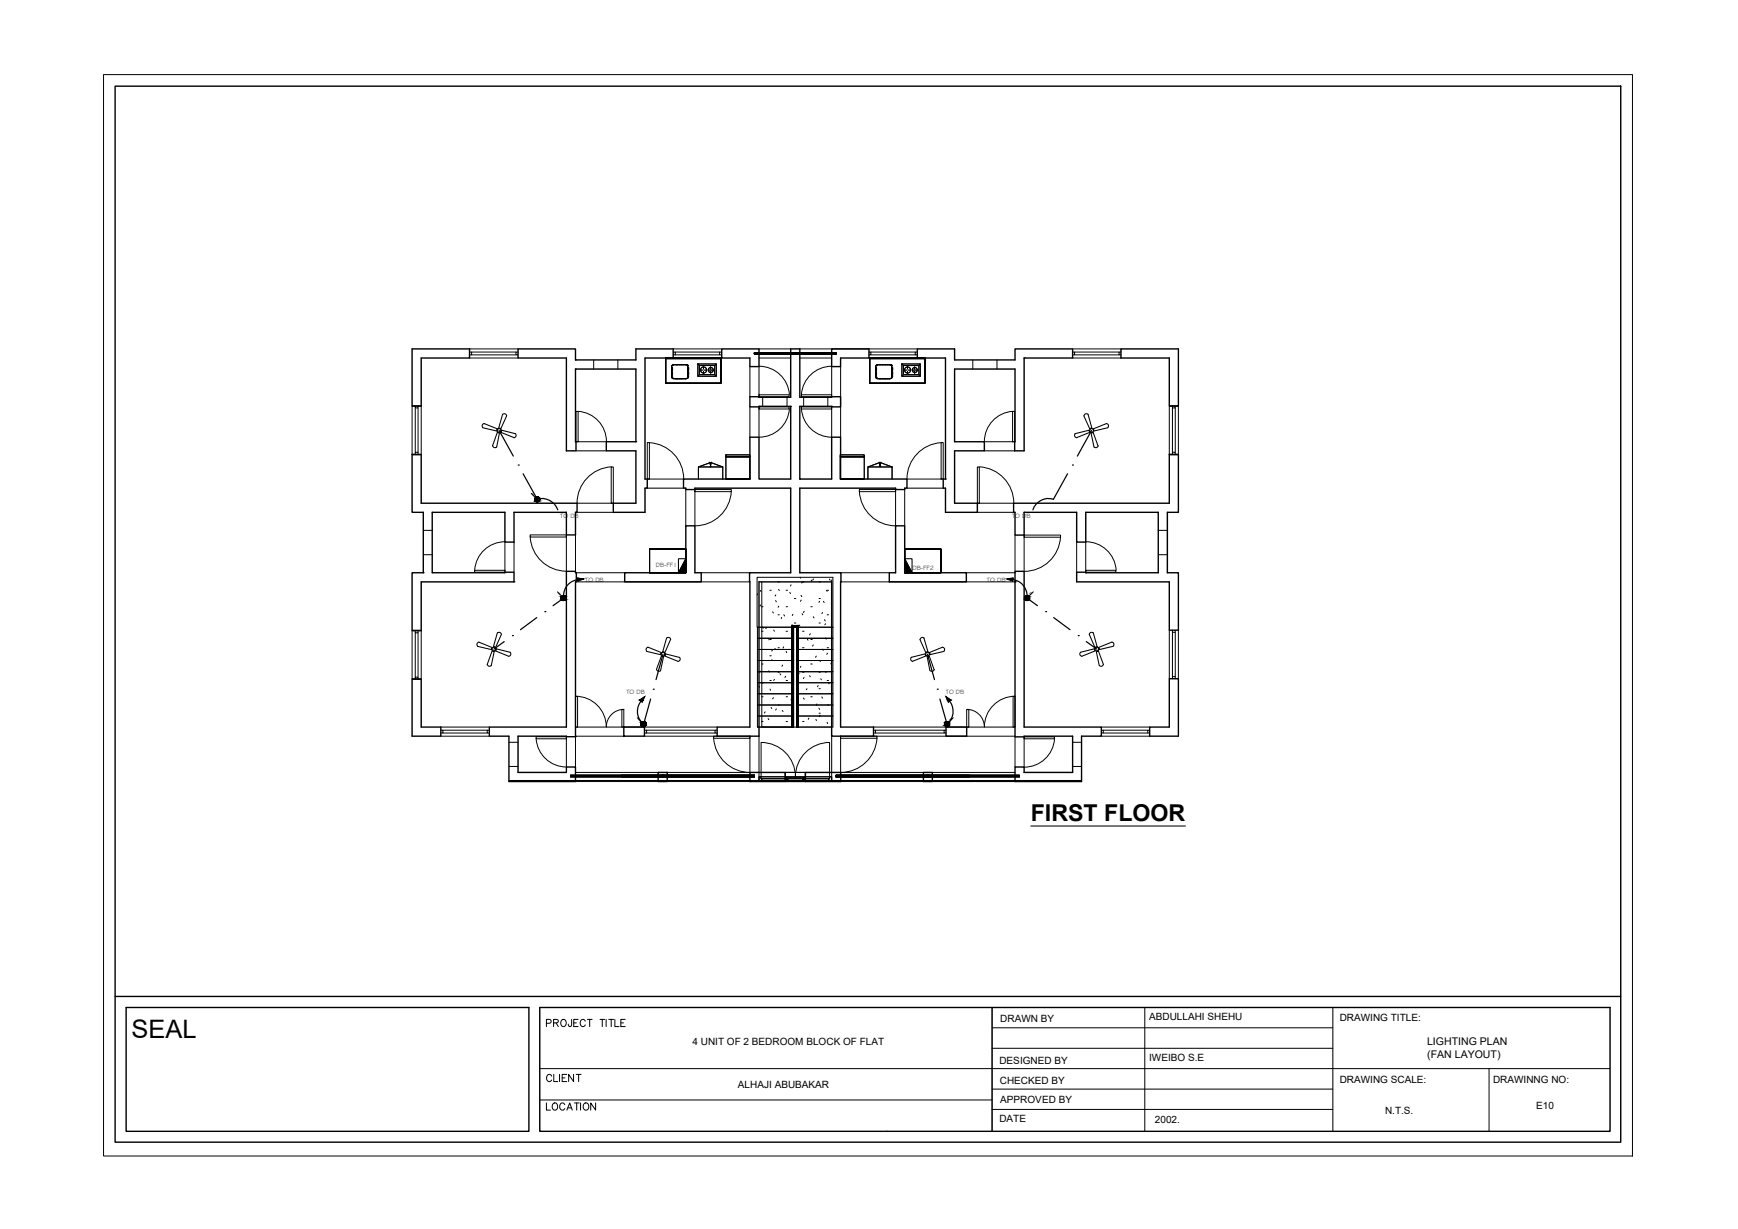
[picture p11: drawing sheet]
<svg xmlns="http://www.w3.org/2000/svg" width="420mm" height="297mm" viewBox="0 0 420 297" stroke-linecap="round" stroke-linejoin="round" font-family="sans-serif">
<defs><g id="words">
<text font-size="6.1" x="31.8" y="250.8">SEAL</text>
<text font-size="5.6" x="249.2" y="198.5">FIRST FLOOR</text>
<text font-size="4.9" x="130.9" y="269.5">LOCATION</text>
<text font-size="4.4" x="130.9" y="262.5">CLIENT</text>
<g font-size="2.6">
<text x="345" y="252.7">LIGHTING PLAN</text>
<text x="345" y="255.7">(FAN LAYOUT)</text>
</g>
<g font-size="2.4">
<text x="241.8" y="247">DRAWN BY</text>
<text x="277.8" y="246.6">ABDULLAHI SHEHU</text>
<text x="323.9" y="246.8">DRAWING TITLE:</text>
<text x="167.4" y="252.6">4 UNIT OF 2 BEDROOM BLOCK OF FLAT</text>
<text x="241.6" y="257.2">DESIGNED BY</text>
<text x="277.8" y="256.5">IWEIBO S.E</text>
<text x="178.4" y="262.9">ALHAJI ABUBAKAR</text>
<text x="241.7" y="261.9">CHECKED BY</text>
<text x="323.9" y="261.7">DRAWING SCALE:</text>
<text x="360.9" y="261.7">DRAWINNG NO:</text>
<text x="241.8" y="266.5">APPROVED BY</text>
<text x="334.8" y="269.3">N.T.S.</text>
<text x="371.4" y="268">E10</text>
<text x="241.6" y="271.2">DATE</text>
<text x="279.2" y="271.5">2002.</text>
</g>
<g font-size="1.5">
<text x="135.4" y="125.3">TO DB</text>
<text x="244.7" y="125.3">TO DB</text>
<text x="158.6" y="137.1">DB-FF1</text>
<text x="220.6" y="137.7">DB-FF2</text>
<text x="141.5" y="140.5">TO DB</text>
<text x="238.6" y="140.5">TO DB</text>
<text x="151.4" y="167.6">TO DB</text>
<text x="228.7" y="167.6">TO DB</text>
</g>
<g font-size="1.1">
<text x="129.1" y="120.2" transform="rotate(-42 129.1 120.2)">F</text>
<text x="248.6" y="143.6" transform="rotate(45 248.6 143.6)">F</text>
<text x="135.4" y="144.1" transform="rotate(-45 135.4 144.1)">F</text>
<text x="154.8" y="174.5" transform="rotate(-42 154.8 174.5)">F</text>
<text x="229.3" y="174.1" transform="rotate(45 229.3 174.1)">F</text>
</g>
</g></defs>
<!-- layer: G-ANNO-TTLB -->
<g fill="none" stroke="#000" stroke-width=".24">
<path d="M130.5 258.3h258.7M132.1 247.3l1-.1 .1-.2v-.5l-1.1-.1v1.7M133.8 247.2l1-.1 .2-.2-.1-.4-1.1-.1v1.7M134.4 247.2l.6 .9M135.9 246.5a.81 .81 0 0 1 1 .7 .81 .81 0 0 1-1 .8l-.3-.5v-.4zM138.2 246.4l-.1 1.5-.4 .2-.3-.6M138.7 247.2h.6M139.8 246.4h-1.1v1.7h1.1M141.5 246.8a.63 .63 0 0 0-.7-.4 .63 .63 0 0 0-.5 .7v.4a.63 .63 0 0 0 .5 .6 .63 .63 0 0 0 .7-.4M142 246.4h1.1M142.6 246.4v1.7M145 246.4h1.2"/>
<path d="M145.6 246.4v1.7M146.5 246.4v1.7M147.2 246.4h1.2M147.8 246.4v1.7M148.6 246.4v1.7h1.1M150.1 247.2h.6M151.1 246.4h-1v1.7h1M239.8 243.5v29.9M239.8 253.4h82.4M239.8 248.4h82.4M130.5 265.9h109.3M239.8 268.1h82.4"/>
<path d="M239.8 263.2h82.4"/>
</g>
<!-- layer: G-ANNO-TTLB-THIN -->
<path d="M25 18h369.6v261.4h-369.6zM239.8 243.5v29.9M276.7 243.5v29.9M322.2 243.5v29.9M360 258.3v15.1" fill="none" stroke="#000" stroke-width=".24"/>
<!-- layer: G-ANNO-TTLB-MEDM -->
<path d="M27.8 20.8h364v255.3h-364zM27.8 240.8h364M30.5 243.5h97.4v29.9h-97.4zM130.5 243.5h258.7v29.9h-258.7z" fill="none" stroke="#000" stroke-width=".34"/>
<!-- layer: A-WALL -->
<g fill="none" stroke="#000" stroke-width=".24">
<path d="M99.6 98.2h2.2M99.6 98.1v11.7M101.8 98.1v11.7M113.5 84.3h11.7M113.5 86.5h11.7M139.1 87h.1M139.1 89.2h.1M143.5 87v2.2M149.4 87v2.2M162.7 86.5h.1M162.7 84.3h11.8M162.7 86.5h11.8"/>
<path d="M181.3 88.6v7.3M181.3 98.3v7.4M183.5 98.2h.1M183.5 96h.1M183.5 84.3h7.6M183.5 86.5h7.6M183.5 88.6v7.3M183.5 98.3v7.4M184.4 96v2.2M190.3 96v2.2M191.1 98.2h.1M193.4 84.3h28.4"/>
<path d="M193.4 86.5h7.7M194.3 96v2.2M200.1 96v2.2M201.1 98.2h.1M201.1 88.6v7.3M201.1 98.3v7.4M203.2 88.6v17.1M210.1 86.5h11.7M235.2 87v2.2M241 87v2.2M247.6 86.5h.1M259.3 84.3h11.7"/>
<path d="M259.3 86.5h11.7M282.7 98.2h2.2M282.7 98.1v11.7M284.9 98.1v11.7M99.6 109.9h2.2M139.2 106.8h7.4M139.2 109h7.4M153.7 106.8h.1M156.5 115.8h.1M156.5 115.8h8.7M156.5 118h8.7M165.8 118.3v8.8"/>
<path d="M168 118.3v8.8M193.4 115.8h.1M216.5 118.3v8.8M218.7 118.3v8.8M219.3 115.8h8.7M219.3 118h8.7M228.6 115.8h.1M238 106.8h7.3M238 109h7.3M282.7 109.9h2.2M102.3 138.4h.1M102.3 134.1h2.2"/>
<path d="M102.3 128.2h2.2M122.1 131v7.3M124.3 131v7.3M136.9 129.3v8.8M139.1 129.3v8.8M139.3 138.4h11.7M139.5 121.6h8.8M139.5 123.8h8.8M169.5 138.4h11.7M203.3 138.4h11.7M233.6 138.4h11.8M236.3 121.6h8.7"/>
<path d="M236.3 123.8h8.7M245.4 129.3v8.8M247.6 123.8h.1M247.6 129.3v8.8M260.3 131v7.3M262.5 138.4h.1M262.5 131v7.3M280 134.1h2.2M280 128.2h2.2M99.6 152.3h2.2M99.6 152.4v11.8M101.8 152.4v11.8"/>
<path d="M124.3 140.6h.1M139.3 140.6h41.9M203.2 140.6h.1M203.3 140.6h42.1M282.7 152.3v11.7M284.9 152.3v11.7M99.6 164h2.2M106.6 175.7h11.7M106.6 177.9h11.7M123 179.4h2.2M136.9 178.1v7.3M139.1 178.1h.1"/>
<path d="M139.1 175.7h34.3M139.1 177.9h11.7M139.1 178.1v7.3M155.8 177.9h17.6M181.3 177.9v8.8h-42.2M183.5 177.9v11M201.1 177.9v11M203.2 177.9v8.8M211.2 175.7h34.2M211.2 177.9h34.2M245.4 178.1v7.3M247.6 178.1v7.3"/>
<path d="M259.3 179.4h2.2M266.2 175.7h11.7M266.2 177.9h11.7M123 185.3h2.2M139.1 188.9h20M161.3 188.9h100.2M189.8 186.7h4.9M203.3 186.7h19.9M225.4 186.7h20M247.6 186.7h.1M259.3 185.3h2.2"/>
</g>
<!-- layer: A-FLOR-HRAL -->
<g fill="none" stroke="#000" stroke-width=".24">
<path d="M182.4 85.3v.3v-.3v.3v-.3v.3v-.3v.3v-.3v.3v-.3v.3v-.3h19.7v.3v-.3v.3v-.3v.3v-.3v.3v-.3v.3v-.3v.3v-.3zM182.4 85.2v.4v-.4h19.7v.4v-.4v.4h-19.7zM182.4 85.6h19.7M182.4 85.2h19.7M191.4 151l.4 .4zM191.4 151.3h.4v24.4h-.4zM191.4 151.1v24.6M191.5 151.2h1.5v24.5h-.3v-24.2h-.9v24.2h-.3zM191.5 151.2l.4 .4zM191.6 151.2h1.2M191.6 151.2v.4h1v24.1M191.6 151.2h1.4v24.5"/>
<path d="M191.8 151.4v24.3M191.9 151.6h.9M192.6 151.3v24.4M192.7 151.2l.3 .1-.2 .3a.22 .22 0 0 0 .2-.4 .2 .2 0 0 0-.4 0 .22 .22 0 0 0 .2 .4zM193 151.3v24.4M191.4 175.7h.4zM192.6 175.7h.4zM192.6 175.7h.4M138 187.7h44.4v-.3v.3h-22.2v-.3v.3M138 187.4v.3v-.3h22.2v.3v-.3v.3h-22.2zM138 187.4h44.4M150.2 187.7v-.3v.3v-.3v.3v-.3v.3v-.3v.3v-.3v.3v-.3v.3h10.3v-.3v.3"/>
<path d="M150.2 187.7v-.3v.3h10.3v-.3v.3M160.2 187.7v-.3v.3v-.3v.3v-.3v.3v-.3v.3v-.3v.3v-.3v.3h22.2v-.3v.3v-.3v.3v-.3v.3v-.3v.3v-.3v.3v-.3v.3h-44.4v-.3v.3v-.3v.3v-.3v.3v-.3v.3v-.3v.3v-.3v.3h22.2v-.3v.3M160.2 187.4v.3v-.3h22.2v.3v-.3v.3h-22.2zM202.1 187.4v.3v-.3h22.3v.3v-.3v.3h-22.3zM202.1 187.7h44.3M224.1 187.4v.3v-.3v.3v-.3v.3v-.3v.3v-.3v.3v-.3v.3v-.3h10.2v.3v-.3M224.1 187.4v.3v-.3h10.2v.3v-.3M224.2 187.4v.3v-.3v.3v-.3v.3v-.3v.3v-.3v.3v-.3v.3v-.3h22.2v.3v-.3v.3v-.3v.3v-.3v.3v-.3v.3v-.3v.3v-.3h-44.3v.3v-.3v.3v-.3v.3v-.3v.3v-.3v.3v-.3v.3v-.3h22.3v.3v-.3M224.2 187.4v.3v-.3h22.2v.3v-.3v.3h-22.2zM224.4 187.4v.3v-.3h-22.3v.3v-.3h44.3"/>
<circle cx="192.8" cy="151.3" r=".2"/>
</g>
<!-- layer: A-FLOR -->
<path d="M184.2 140.6v35.1h16.9M123 188.6h138.5" fill="none" stroke="#000" stroke-width=".24"/>
<!-- layer: A-DOOR -->
<g fill="none" stroke="#000" stroke-width=".24">
<path d="M139.2 99.4h.6v7.4h-.6zM139.8 99.4a7.3 7.3 0 0 1 6.8 7.3M183.5 98.3h7.3v.5h-7.3zM183.5 95.4h7.3v.5h-7.3zM183.5 88.5a7.3 7.3 0 0 1 7.3 6.9M190.8 98.8a7.3 7.3 0 0 1-7.3 6.9M193.7 98.3h7.4v.5h-7.4zM193.7 95.4h7.4v.5h-7.4zM193.7 98.8a7.3 7.3 0 0 0 7.4 6.9M201.1 88.5a7.3 7.3 0 0 0-7.4 6.9M244.8 99.4h.5v7.4h-.5zM244.8 99.4a7.3 7.3 0 0 0-6.8 7.3"/>
<path d="M147.8 112.9h.5v8.7h-.5zM147.8 112.8a8.8 8.8 0 0 0-8.3 8.8M156.5 107h.5v8.8h-.5zM157 107a8.8 8.8 0 0 1 8.3 8.8M168 118.3h8.8v.5h-8.8zM176.8 118.8a8.8 8.8 0 0 1-8.8 8.3M207.7 118.3h8.8v.5h-8.8zM207.8 118.8a8.8 8.8 0 0 0 8.7 8.3M227.5 107h.5v8.8h-.5zM227.5 107a8.8 8.8 0 0 0-8.2 8.8M236.3 112.9h.4v8.7h-.4zM236.8 112.8a8.8 8.8 0 0 1 8.3 8.8"/>
<path d="M114.7 137.8h7.4v.5h-7.4zM122.1 130.9a7.3 7.3 0 0 0-7.3 6.9M128.2 129.3h8.7v.5h-8.7zM128.2 129.8a8.8 8.8 0 0 0 8.7 8.2M247.6 129.3h8.8v.5h-8.8zM256.4 129.8a8.8 8.8 0 0 1-8.8 8.3M262.5 137.8h7.3v.5h-7.3zM262.5 130.9a7.3 7.3 0 0 1 7.3 6.9M129.6 178.1h7.3v.5h-7.3zM129.6 178.5a7.3 7.3 0 0 0 7.3 6.9M139.1 168.3h.5v7.4h-.5zM139.1 168.3a7.4 7.4 0 0 1 7.5 7.4 4.3 4.3 0 0 1 4.2-4.2"/>
<path d="M150.3 171.5h.5v4.2h-.5zM172.5 177.9h8.8v.5h-8.8zM172.5 178.4a8.8 8.8 0 0 0 8.8 8.3M184 179.5v8.2M184 179.5a8.3 8.3 0 0 1 8.3 8.2 8.3 8.3 0 0 1 8.3-8.2M200.5 179.5v8.2M203.2 177.9h8.8v.5h-8.8zM212 178.4a8.8 8.8 0 0 1-8.8 8.3M233.7 171.5h.5v4.2h-.5zM244.9 168.3h.5v7.4h-.5zM245.4 168.3a7.4 7.4 0 0 0-7.4 7.4 4.3 4.3 0 0 0-4.3-4.3M247.6 178.1h7.3v.5h-7.3z"/>
<path d="M254.9 178.6a7.3 7.3 0 0 1-7.3 6.8"/>
</g>
<!-- layer: A-DOOR-FRAM -->
<path d="M183.5 187.7h.5l.2 .9v-.4h16.1v.4h-16.8zM183.5 187.7h17.6v.9h-17.6zM184 187.7h16.5v.5h-16.5zM200.3 188.2h.1M200.5 187.7h.6v.9h-.8zM200.5 187.7h.1" fill="none" stroke="#000" stroke-width=".24"/>
<!-- layer: Q-SPCQ -->
<g fill="none" stroke="#000" stroke-width=".24">
<path d="M160.9 86.5h13.4v6.1h-13.4zM168.7 88h4.5v2.9h-4.5zM168.7 88l.4 .3M169.1 88.3h3.7v2.3h-3.7zM169.1 90.6l-.4 .3M169.2 89.5h.6M170.1 88.6v.6M170.1 89.7v.6M170.3 89.5h.4M171.3 89.5h.3M171.8 88.6v.7M171.8 89.6v.7"/>
<path d="M172 89.5h.6M172.8 90.6l.4 .3M173.2 88l-.4 .3M210.2 86.5h13.4v6.1h-13.4zM218 88h4.5v2.9h-4.5zM218 88l.4 .3M218.4 88.3h3.7v2.3h-3.7zM218.4 90.6l-.4 .3M218.5 89.5h.6M219.4 88.6v.6M219.4 89.7v.6M219.6 89.5h.4"/>
<path d="M220.6 89.5h.4M221.1 88.6v.7M221.1 89.6v.7M221.3 89.5h.6M222.1 90.6l.4 .3M222.5 88l-.4 .3M175.5 109.9h5.8v5.9h-5.8zM175.5 110.4h5.8zM175.5 115.8h5.8M203.1 109.9h5.8v5.9h-5.8zM203.1 110.4h5.8zM203.1 115.8h5.8"/>
<path d="M157 132.8h8.8v5.6h-8.8v-5.6h8.8v5.6h-8.8zM218.7 132.8h8.8v5.6h-8.8v-5.6h8.8v5.6h-8.8z"/>
<circle cx="170.1" cy="89.4" r=".74"/>
<circle cx="171.8" cy="89.4" r=".61"/>
<circle cx="219.4" cy="89.4" r=".74"/>
<circle cx="221.1" cy="89.4" r=".61"/>
</g>
<!-- layer: Q-CASE -->
<g fill="none" stroke="#000" stroke-width=".24">
<path d="M162.4 91v.2M162.4 90.9h.1M162.4 90.8h.1M162.4 90.6h.1M162.4 90.4h.1M162.4 90.1h.1M162.4 89.9h.1M162.4 89.5h.1M162.4 89.3h.1M162.4 89.1h.1M162.4 89h.1M162.4 88.8h.1"/>
<path d="M162.4 88.9v.1M162.4 89.1v.1M162.4 89.4v.1M162.4 89.6v.2M162.4 89.9v.1M162.4 90.2v.1M162.4 90.5v.1M162.4 90.6v.2M162.4 88.4h.1M162.4 88.5v.3M162.4 91.3h.1M162.4 88.3h.1"/>
<path d="M162.5 91.4l.1 .1M162.5 88.2v.1M162.6 88.2h.1M162.7 91.5h.1M162.7 88.2h.1M162.7 91.5h.3M163 88.1l-.3 .1M163 91.5h.1M163 88.1h.1M163.1 91.5h.1M163.1 88.1h.1M163.3 91.5h.1"/>
<path d="M163.3 88.1h.1M163.3 91.5h.2M163.3 88.1h.2M163.5 91.5h.1M163.5 88.1h.1M163.6 91.5h.1M163.6 88.1h.1M163.8 91.5h.1M163.8 88.1h.1M163.8 91.5h.2M163.8 88.1h.2M164 91.5h.1"/>
<path d="M164 88.1h.1M164.1 91.5h.1M164.1 88.1h.1M164.1 91.5h.2M164.1 88.1h.2M164.4 91.5h.1M164.4 88.1h.1M164.6 91.5h.1M164.6 88.1h.1M164.6 91.5h.2M164.6 88.1h.2M164.8 91.5h.1"/>
<path d="M164.8 88.1h.1M164.9 91.5h.1M164.9 88.1h.1M165.1 91.5h.1M165.1 88.1h.1M165.1 91.5h.3M165.1 88.1h.3M165.4 91.5h.1M165.4 88.1h.1M165.5 91.5h.1M165.5 88.1h.1M165.6 91.5h.1"/>
<path d="M165.6 88.1h.1M165.7 91.5h.1M165.7 88.1h.1M165.7 91.5h.3M165.7 88.1l.3 .1M166 91.5h.1M166 88.2h.1M166 91.4v.1M166.1 88.2l.1 .1M166.2 91.3h.1M166.2 88.3h.1M166.2 91.4h-.1"/>
<path d="M166.2 88.4h.1M166.3 91v.2M166.3 88.4v.4M166.3 88.8h.1M166.3 89h.1M166.3 89.1h.1M166.3 89.3h.1M166.3 89.5h.1M166.3 89.9h.1M166.3 90.1h.1M166.3 90.3h.1M166.3 90.6h.1"/>
<path d="M166.3 90.8h.1M166.3 90.9h.1M166.3 88.9v.1M166.3 89.1v.1M166.3 89.4v.1M166.3 89.6v.2M166.3 89.9v.1M166.3 90.2v.1M166.3 90.5v.1M166.3 90.6v.2M211.7 91v.2M211.7 90.9h.1"/>
<path d="M211.7 90.8h.1M211.7 90.6h.1M211.7 90.4h.1M211.7 90.1h.1M211.7 89.9h.1M211.7 89.5h.1M211.7 89.3h.1M211.7 89.1h.1M211.7 89h.1M211.7 88.8h.1M211.7 88.9v.1M211.7 89.1v.1"/>
<path d="M211.7 89.4v.1M211.7 89.6v.2M211.7 89.9v.1M211.7 90.2v.1M211.7 90.5v.1M211.7 90.6v.2M211.7 88.5v.3M211.8 91.3h.1M211.8 88.3h.1M211.8 88.4h.1M211.8 91.4h.1M211.9 88.2l-.1 .1"/>
<path d="M211.9 88.2h.1M211.9 91.4v.1M212 91.5h.1M212 88.2h.1M212 91.5h.3M212.3 88.1l-.3 .1M212.4 91.5h.1M212.4 88.1h.1M212.6 91.5h.1M212.6 88.1h.1M212.7 91.5h.1M212.7 88.1h.1"/>
<path d="M212.8 91.5h.1M212.8 88.1h.1M212.9 91.5h.1M212.9 88.1h.1M213.1 91.5h.1M213.1 88.1h.1M213.2 91.5h.1M213.2 88.1h.1M213.2 91.5h.2M213.2 88.1h.2M213.4 91.5h.1M213.4 88.1h.1"/>
<path d="M213.5 91.5h.1M213.5 88.1h.1M213.6 88.1h.1M213.7 91.5h.1M213.7 88.1h.1M213.9 91.5h.1M213.9 88.1h.1M214 91.5h.1M214 88.1h.1M214.1 91.5h.1M214.1 88.1h.1M214.2 91.5h.1"/>
<path d="M214.2 88.1h.1M214.4 91.5h.1M214.4 88.1h.1M214.5 91.5h.1M214.5 88.1h.1M214.5 91.5h.2M214.5 88.1h.2M214.7 91.5h.1M214.7 88.1h.1M214.8 91.5h.1M214.8 88.1h.1M214.9 91.5h.1"/>
<path d="M214.9 88.1h.1M215 91.5h.1M215 88.1h.1M215 91.5h.3M215 88.1l.3 .1M215.3 91.5h.1M215.3 88.2h.1M215.4 88.2h.1M215.4 91.4v.1M215.4 88.2l.1 .1M215.5 91.4h-.1M215.5 91.3h.1"/>
<path d="M215.5 88.3h.1M215.5 88.4h.1M215.6 91v.2M215.6 88.4v.4M215.6 88.8h.1M215.6 89h.1M215.6 89.1h.1M215.6 89.3h.1M215.6 89.5h.1M215.6 89.9h.1M215.6 90.1h.1M215.6 90.3h.1"/>
<path d="M215.6 90.6h.1M215.6 90.8h.1M215.6 90.9h.1M215.6 88.9v.1M215.6 89.1v.1M215.6 89.4v.1M215.6 89.6v.2M215.6 89.9v.1M215.6 90.2v.1M215.6 90.5v.1M215.6 90.6v.2M171.5 111.7l.3 1.2 .2-1.2"/>
<path d="M171.7 111.8l-2.9 1.1M171.9 111.8l2.8 1.1M174.7 112.9h-5.9v2.9M174.7 112.9v2.9M212.5 111.7l.2 1.2 .3-1.2M212.7 111.8l-2.9 1.1M212.8 111.8l2.9 1.1M215.7 112.9h-5.9v2.9M215.7 112.9v2.9M157 132.6h8.8v5.8h-8.8zM218.7 132.6h8.8v5.8h-8.8z"/>
</g>
<path d="M160.9 86.5h13.4v6.1h-13.4zM160.9 86.7h13.4M210.2 86.5h13.4v6.1h-13.4zM210.2 86.7h13.4" fill="none" stroke="#000" stroke-width=".25"/>
<!-- layer: S-STRS -->
<g fill="none" stroke="#000" stroke-width=".24">
<path d="M193.4 139.5l.2 .2M196.7 139.9l-.2 .3M200.5 140l.2 .2M183.1 151.6l-.1-12.1h18.4v12.1M183.1 151.6v24.1h8.8v-24.1M183.1 151.6h18.3M183.1 159.6h8.8M183.1 157h8.8M183.1 154.3h8.8M183.1 143.5l-.1 .3M183.8 142.7l.2 .3M183.9 146.2l-.2 .3"/>
<path d="M184.1 146.6h.4M184.1 152.6h.4M184.3 151.6l.2 .2M185.3 151.6l-.2 .3M186 154.3l-.1 .3M186.1 142.7h.4M186.1 154.6h.4M186.1 158.5h.4M186.6 159.4l.1 .3M186.7 157.1l-.1 .3M186.8 147.9l.2 .3M187 152.3l.2 .3"/>
<path d="M187.3 156.7l.2 .3M187.5 157h.1M187.5 145.2l.2 .3M187.6 143.8l-.2 .3M188.1 140.7h.3M188.1 148.6h.3M188.1 156.5h.3M188.2 142.5l.2 .2M188.3 146.5l-.2 .3M189 149.2l-.1 .3M189.5 156.3l-.2 .3M189.5 148.6l.2 .3"/>
<path d="M190 142.7h.4M190 146.6h.4M190 152.6h.4M190 157.4l.2 .3M190.9 143.2l.2 .3M191.2 141.4l-.1 .2M191.4 152.9l-.1 .3M191.7 148.5l-.2 .3M192 144.7h.4M192 150.6h.4M192.6 151.6v24.1h8.8v-24.1M192.6 153.9v.1"/>
<path d="M192.6 159.6h8.8M192.6 157h8.8M192.6 154.3h8.8M192.7 158.2l.2 .3M193.2 151l.2 .3M193.6 143.9l.2 .3M193.7 145l-.2 .3M193.9 148.3l.2 .3M193.9 140.6l-.1 .3M194 140.7h.4M194 152.6h.4M194 156.5h.4"/>
<path d="M194.4 147.7l-.2 .3M195.2 154.5l.1 .2M195.9 153.2l-.2 .3M196 146.6h.4M196 154.6h.4M196.1 140.2l.2 .3M196.6 149.1l.2 .3M196.6 155.9l-.2 .3M197.3 158.6l-.1 .3M198 144.7h.3M198 140.7h.3M198 150.6h.3"/>
<path d="M198.1 145.3l-.1 .3M198.1 159.6l.2 .3M198.9 148l-.2 .3M198.9 156.9l.1 .3M199.1 145.3l.1 .3M199.3 149.8l.2 .3M199.6 150.7l-.2 .3M199.6 154.2l.1 .3M199.8 142.7l.2 .2M200 142.7h.3M200 148.6h.3M200 156.5h.3"/>
<path d="M200 157.9l-.1 .3M201.1 140.2l-.2 .3M183.1 170.4h8.8M183.1 173.1h8.8M183.1 167.7h8.8M183.1 165h8.8M183.1 162.3h8.8M183.4 165.8l.2 .3M183.8 162.2l-.2 .3M184.1 160.5h.4M184.1 168.4h.4M184.1 174.4h.4"/>
<path d="M184.5 164.9l-.2 .3M185 172l-.2 .3M185.7 173.7l.2 .2M185.9 162.1l.1 .3M186.1 164.5h.4M186.2 166.5l.1 .3M186.4 171l.2 .2M187 168.6l-.2 .3M187.2 164.2l-.2 .3M187.7 171.3l-.2 .3M188.1 162.5h.3M188.6 162.9l.1 .2"/>
<path d="M189.1 171.7l.2 .3M189.2 160.7l-.2 .3M189.9 163.4l-.1 .3M190 164.5h.4M190 168.4h.4M190 174.4h.4M191.4 168.9l-.2 .3M191.5 168l.2 .3M191.8 172.4l.1 .1M192.6 170.4h8.8M192.6 173.1h8.8M192.6 167.7h8.8"/>
<path d="M192.6 165h8.8M192.6 162.3h8.8M192.8 174.3l-.1 .3M193 162.6l.2 .3M193.6 161l-.1 .3M194 162.5h.4M194 174.4h.4M194.2 168.7l.2 .3M194.4 163.7l-.2 .3M195.1 166.5l-.2 .2M195.6 173.6l-.2 .3M195.7 163.3l.2 .3"/>
<path d="M196 160.5h.4M196 168.4h.4M197.2 173.9l.2 .3M197.5 170.1l-.1 .3M197.8 165.7l-.2 .3M198 171.2l.1 .3M198 162.5h.3M198 166.5h.3M198 172.4h.3M198.3 172.8l-.2 .3M198.4 164l.2 .3M198.7 168.4l.2 .3"/>
<path d="M199.7 162.3l-.1 .3M200 164.5h.3M200 174.6l.1 .3M200.5 165l-.2 .3M200.8 160.3l.2 .3"/>
</g>
<!-- layer: A-WALL -->
<g fill="none" stroke="#000" stroke-width=".34">
<path d="M99.6 84.3h13.9v2.2h-11.7v11.6h-2.2zM125.2 84.3h13.9v2.7h14.6v-2.7h9v2.2h-6.8v29.3h.6v2.2h-.6v5.8h-7.6v-2.2h5.4v-12.6h-7.1v-2.2h7.1v-17.6h-14.6l.1 19.8h-2.3v-22.5h-11.7zM174.5 84.3h9v4.3h-2.2v-2.1h-6.8zM191.1 84.3h2.3v11.7l9.8-.1v2.4l-9.8-.1v17.6h7.7v-10.1h2.1v10.1h16.1v2.2h-.6v.3h-2.2v-.3h-23.1v20.4h9.9l-.1 37.3h8v2.2h-10.1v-37.3h-17.6v37.3h-10.1v-2.2h7.9l-.1-37.3h9.9v-20.4h-23.1v.3h-2.2v-.3h-.6v-2.2h16.1v-10.1h2.2v10.1h7.6v-17.6l-9.8 .1v-2.4l9.8 .1zM201.1 84.3h9v2.2h-6.9v2.1h-2.1zM221.8 84.3h9v2.7h14.6v-2.7h13.9v2.2h-11.7v22.5h-2.3l.1-19.8h-14.6v17.6h7.2v2.2h-7.2v12.6h5.5v2.2h-7.7v-5.8h-.6v-2.2h.6v-29.3h-6.8zM271 84.3h13.9v13.8h-2.2v-11.6h-11.7zM99.6 109.8h2.2v11.8h37.7v2.2h-.4v5.5h-2.2v-5.5h-12.6v7.2h-2.2v-7.2h-17.6v14.6l19.8-.1v2.3h-22.5v11.8h-2.2v-14h2.7v-14.6h-2.7zM136.9 138.1h2.2v.3h.2v2.2h-.2v37.5l-13.9-.2v8.8h11.7v-1.3h2.2v3.5h-16.1v-11h-4.7v-2.2h18.6zM151 138.4h14.8v-11.3h2.2v11.3h1.5v2.2h-18.5zM216.5 127.1h2.2v11.3h14.9v2.2h-18.6v-2.2h1.5zM245 121.6h37.7v-11.8h2.2v14h-2.7v14.6h2.7v13.9h-2.2v-11.7h-22.4v-2.3l19.7 .1v-14.6h-17.5v7.2h-2.2v-7.2h-12.7v5.5h-2.2v-5.5h-.4z"/>
<path d="M245.4 138.1h2.2v37.6h18.6v2.2h-4.7v11h-16.1v-3.5h2.2v1.3h11.7v-8.8h-11.7v.2h-2.2zM99.6 164.2h2.2v11.5h4.8v2.2h-7zM150.8 175.7h5v2.2h-5zM228.7 175.7h5v2.2h-5zM282.7 164h2.2v13.9h-7v-2.2h4.8zM159.1 186.7h2.2v2.2h-2.2zM181.3 186.7h8.5v2.2h-8.5zM194.7 186.7h8.6v2.2h-8.6zM223.2 186.7h2.2v2.2h-2.2z"/>
</g>
<!-- layer: A-GLAZ -->
<g fill="none" stroke="#000" stroke-width=".24">
<path d="M100.4 98.1v.5h.7v-.5M100.4 98.6v10.7M101.1 98.6v10.7M113.5 85.1h.5v.7h-.5M114 85.1h10.7M114 85.8h10.7M125.2 85.1h-.5v.7h.5M162.7 85.1h.6v.7h-.6M163.3 85.1h10.7M163.3 85.8h10.7M174.5 85.1h-.5v.7h.5M210.1 85.1h.4v.7h-.4"/>
<path d="M210.5 85.1h10.7M210.5 85.8h10.7M221.8 85.1h-.6v.7h.6M259.3 85.1h.5v.7h-.5M259.8 85.1h10.7M259.8 85.8h10.7M271 85.1h-.5v.7h.5M283.4 98.1v.5h.7v-.5M283.4 98.6v10.7M284.1 98.6v10.7M100.4 109.8v-.5h.7v.5M283.4 109.8v-.5h.7v.5"/>
<path d="M100.4 152.4v.6h.7v-.6M100.4 153v10.7M101.1 153v10.7M283.4 152.3v.5h.7v-.5M283.4 152.8v10.7M284.1 152.8v10.7M100.4 164.2v-.5h.7v.5M106.6 176.5h.5v.7h-.5M107.1 177.2h10.7M107.1 176.5h10.7M118.3 176.5h-.5v.7h.5M155.8 176.5h.5v.7h-.5"/>
<path d="M156.3 177.2h16.6M156.3 176.5h16.6M173.4 176.5h-.5v.7h.5M211.2 176.5h.4v.7h-.4M211.6 177.2h16.6M211.6 176.5h16.6M228.7 176.5h-.5v.7h.5M266.2 176.5h.5v.7h-.5M266.7 177.2h10.8M266.7 176.5h10.8M277.9 176.5h-.4v.7h.4M283.4 164v-.5h.7v.5"/>
<path d="M189.8 188h4.9M190 188.9v-.5h.5v.5M190.1 188v.4M194.4 188.4h-.4v.5h.7v-2.2h-4.9v2.2h4.9M194.4 188l.2 .9"/>
</g>
<!-- layer: A-WALL -->
<circle cx="245.4" cy="140.6" r=".17" fill="#000"/>
<!-- layer: A-GLAZ -->
<path d="M190.5 188.7h3.5" fill="none" stroke="#000" stroke-width=".25"/>
<!-- layer: 0 -->
<g fill="#000" stroke="#000" stroke-width=".24">
<path d="M165.8 135v3.4h-1.8zM218.7 135l1.8 3.4h-1.8z"/>
<path d="M139.6 139.7l1.5 .3h-1.5zM139.6 140l.1 .5 1.4-.5z"/>
<path d="M243.4 140l1.5-.3v.3zM243.4 140l1.4 .5 .1-.5z"/>
<path d="M154.6 169.2l1.3-.8-.4 .8zM154.6 169.2l.7 .6 .2-.6z"/>
<path d="M228.7 168.4l1.2 .8h-.9zM229 169.2l.2 .6 .7-.6z"/>
</g>
<path d="M139.6 139.7l1.5 .3M165.8 135l-1.8 3.4v-3.4h1.8v3.4h-1.8M218.7 135l1.8 3.4v-3.4h-1.8v3.4h1.8M244.9 139.7l-1.5 .3M155.9 168.4l-1.3 .8M228.7 168.4l1.2 .8M249.2 199.6h37.4" fill="none" stroke="#000" stroke-width=".25"/>
<!-- layer: Light fixtures -->
<g fill="none" stroke="#000" stroke-width=".25">
<path d="M116.7 103.4l3.4 .8M117 102.4l3.3 1.2-.2 .6M117 102.4l-.4 .4 .1 .5M119.1 107.7l.4 .5 .6-.2M120.2 104.5l-1.1 3.3M120.3 104.5l.5 .1-.7 3.4M120.6 103.5l.4 .2 1.5-3.2-.4-.5-.6 .1-1 3.4M121.2 104l3.4 .8 .1 .6-.4 .4-3.2-1.3zM259.9 104.8l-.1 .6 .5 .4 3.2-1.3-.2-.6-3.4 .9M262 100.5l1.5 3.2 .5-.2M262.1 100.5l.3-.5 .6 .1 1 3.4M264.3 104.5l1.1 3.3"/>
<path d="M264.3 103.6l.1 .6M264.3 104.5l-.5 .1 .7 3.4M265.5 107.7l-.4 .5-.6-.2M267.8 103.3l.2-.5-.5-.4-3.2 1.3M267.8 103.4l-3.4 .8M115.4 156.2l3.4 .8 .2-.5M115.8 155.2l3.2 1.3M115.8 155.2l-.5 .4 .2 .6M119.3 156.3l.4 .1 .1 .1 1.4-3.2-.4-.4-.5 .1-1 3.3M119.9 156.8l3.4 .8 .2 .6-.5 .4M119.9 156.8l-.1 .5 3.2 1.3M156.4 157.4l3.3 .8 .2-.5"/>
<path d="M156.4 157.4l-.2-.6 .5-.4 3.2 1.3M159.9 158.5l.5 .2-.7 3.4M159.9 158.5l-1.2 3.3M160.7 158.5l3.2 1.4M160.8 158l3.4 .9M160.9 158l-.2 .5M161.1 154.2l-.9 3.4 .5 .1M161.2 154.2l.6-.1 .3 .5M162.1 154.6l-1.4 3.2M164.3 158.9l.1 .6-.4 .3M223.7 158l.2 .5-3.3 1.4M223.7 158l-3.4 .9-.1 .6 .4 .3"/>
<path d="M223.8 157.7l.5-.1-.9-3.4-.6-.1-.4 .5 1.4 3.2M224.1 158.7l.7 3.4M224.1 158.7l.6-.2 1.1 3.3M224.6 157.7l.2 .5M227.9 156.4l-3.3 1.3M227.9 156.4l.4 .4-.1 .6M228.2 157.4l-3.4 .8M261.5 158.6l-.4-.4 .1-.6 3.4-.8 .2 .5-3.3 1.3M264.8 156.5l.4-.2-.9-3.3-.6-.1-.4 .4 1.4 3.2M265 157.4l.7 3.5M265.5 157.3l1.3 3.3M265.6 156.5l.1 .5"/>
<path d="M265.6 157.3l-.5 .1M268.8 155.2l-3.3 1.3M268.8 155.2l.5 .4-.2 .6M269.1 156.2l-3.4 .8M117.8 160.6l1.2-3.3 .5 .1-.7 3.5M117.8 160.6l.4 .4 .6-.1M158.7 161.8l.4 .4 .6-.1M225.9 161.8l-.5 .4-.5-.1M266.7 160.6l-.4 .4-.5-.1"/>
<circle cx="120.7" cy="104" r=".44"/>
<circle cx="263.9" cy="104" r=".44"/>
<circle cx="119.4" cy="156.9" r=".44"/>
<circle cx="160.3" cy="158.1" r=".44"/>
<circle cx="224.2" cy="158.1" r=".44"/>
<circle cx="265.2" cy="156.9" r=".44"/>
</g>
<!-- layer: PDF2_E-Lighting -->
<g fill="#000" stroke="#000" stroke-width=".24">
<path d="M129.7 120.1h.2zM129.7 120.1h.4zM129.6 120.1h.5zM129.6 120.1h.5zM129.5 120.2l.6-.1zM129.5 120.2h.8zM129.4 120.3l.9-.1zM129.4 120.3h.9zM129.4 120.3h.9zM129.4 120.4h1zM129.4 120.4h1zM129.3 120.5h1.1zM129.3 120.5h1.1l-1.1 .1zM129.3 120.6h1.2l-.1-.1zM129.3 120.6h1.2zM129.3 120.7l1.2-.1zM129.3 120.7h1.2l-1.2 .1zM129.3 120.8h1.2v-.1zM129.3 120.8h1.2zM129.3 120.9l1.2-.1zM129.3 120.9h1.1l-1 .1zM129.4 121h1v-.1zM129.4 121h1zM129.4 121.1l1-.1zM129.4 121.1h.9zM129.5 121.2l.8-.1zM129.5 121.2h.8zM129.6 121.2h.7zM129.6 121.2h.5zM129.7 121.3l.4-.1zM129.7 121.3h.4zM129.9 121.3h.2z"/>
<path d="M136.1 144h.2zM136.1 144h.3zM136 144h.4zM136 144h.5zM135.9 144.1l.6-.1zM135.9 144.1h.7zM135.9 144.1h.7zM135.8 144.1h.9zM135.8 144.1h.9zM135.7 144.2h1.1zM135.7 144.2h1.1zM135.7 144.3h1.1zM135.7 144.3h1.1l-1.1 .1zM135.7 144.4h1.1v-.1zM135.7 144.4h1.1l-1.1 .2zM135.7 144.6h1.1v-.2zM135.7 144.6h1.1zM135.7 144.7l1.1-.1zM135.7 144.7h1.1l-1.1 .1zM135.7 144.8h1.1v-.1zM135.7 144.8h1.1zM135.7 144.9l1.1-.1zM135.7 144.9h1.1zM135.8 144.9h1zM135.8 144.9h.9zM135.9 145l.8-.1zM135.9 145h.7zM136 145.1l.6-.1zM136 145.1h.5zM136.1 145.1h.4zM136.1 145.1h.3zM136.2 145.2l.2-.1z"/>
<path d="M248.2 144h.2zM248.1 144h.3zM248.1 144h.5zM248 144h.6zM248 144l.6 .1zM247.9 144.1h.7zM247.9 144.1h.8zM247.9 144.1h.8zM247.8 144.1l1 .1zM247.8 144.1l1 .1zM247.7 144.2l1.1 .1zM247.7 144.2l1.1 .1zM247.7 144.3l1.1 .1v-.1zM247.7 144.3l1.1 .1h-1.1zM247.7 144.4l1.2 .2-.1-.2zM247.7 144.4l1.2 .2h-1.2zM247.7 144.6h1.2zM247.7 144.6l1.1 .1zM247.7 144.7l1.1 .1v-.1zM247.7 144.7l1.1 .1h-1.1zM247.7 144.8h1.1zM247.7 144.8l1.1 .1zM247.7 144.9h1.1zM247.7 144.9h1zM247.8 144.9h.9zM247.8 144.9l.8 .1zM247.9 145h.7zM247.9 145l.7 .1zM248 145.1h.6zM248 145.1h.4zM248.1 145.1h.3zM248.1 145.1l.2 .1z"/>
<path d="M155.4 174.4h.2zM155.4 174.4h.4zM155.3 174.5l.5-.1zM155.3 174.5h.5zM155.2 174.5h.6zM155.2 174.5h.7zM155.2 174.5h.7zM155.1 174.6h.9zM155.1 174.6h.9zM155.1 174.7h1zM155.1 174.7h1zM155 174.8h1.1zM155 174.8h1.1l-1.1 .1zM155 174.9h1.2l-.1-.1zM155 174.9h1.2l-1.2 .1zM155 175h1.2v-.1zM155 175h1.2zM155 175.1l1.2-.1zM155 175.1h1.2l-1.2 .1zM155 175.2h1.1l.1-.1zM155 175.2h1.1zM155.1 175.3l1-.1zM155.1 175.3h1zM155.1 175.4l1-.1zM155.1 175.4h.9zM155.2 175.5l.8-.1zM155.2 175.5h.7zM155.3 175.5h.6zM155.3 175.5h.5zM155.4 175.6l.4-.1zM155.4 175.6h.4zM155.5 175.6h.3z"/>
<path d="M228.9 174.4h.2zM228.8 174.4h.3zM228.8 174.4l.4 .1zM228.7 174.5h.5zM228.7 174.5h.6zM228.6 174.5h.7zM228.6 174.5l.8 .1zM228.5 174.6h.9zM228.5 174.6l1 .1zM228.5 174.6l1 .1zM228.4 174.7l1.1 .1zM228.4 174.7l1.1 .1zM228.4 174.8l1.1 .1v-.1zM228.4 174.8l1.1 .1h-1.1zM228.4 174.9l1.1 .1v-.1zM228.4 174.9l1.1 .1h-1.2zM228.3 175l1.2 .1zM228.3 175l1.2 .1zM228.4 175.1l1.1 .1v-.1zM228.4 175.1l1.1 .1h-1.1zM228.4 175.2h1.1zM228.4 175.2l1.1 .1zM228.4 175.3h1.1zM228.4 175.3l1 .1zM228.5 175.4h.9zM228.5 175.4l.8 .1zM228.6 175.5h.7zM228.6 175.5h.6zM228.7 175.5h.5zM228.7 175.5l.4 .1zM228.8 175.6h.3zM228.8 175.6h.2z"/>
</g>
<g fill="none" stroke="#000" stroke-width=".24">
<path d="M128.4 119.2l1.1 1.1M134.8 143l1 1.1M249.8 143l-1.1 1.1M154.1 173.5l1.1 1M230.4 173.5l-1 1"/>
<circle cx="129.9" cy="120.7" r=".61"/>
<circle cx="136.3" cy="144.5" r=".61"/>
<circle cx="248.3" cy="144.5" r=".61"/>
<circle cx="155.6" cy="175" r=".61"/>
<circle cx="229" cy="175" r=".61"/>
</g>
<!-- layer: 0 -->
<g fill="none" stroke="#000" stroke-width=".3">
<path d="M120.7 104.1l3.4 6.1M125.3 112.4h.1M126.5 114.5l3.4 6.2M258.1 114.5l-3.5 6.2M259.3 112.4h.1M263.9 104.1l-3.5 6.1M129.9 120.7a4.1 4.1 0 0 1 4.9 2.5M254.6 120.7a4 4 0 0 0-4.9 2.5M121.9 155.1l-2.5 1.8M123.9 153.6h.1M129.8 149.3l-4 2.9M131.7 147.8h.1"/>
<path d="M139.6 140.1a4 4 0 0 0-3.4 4.5l-2.5 1.8M160.3 158.1l-1.7 6.2M224.2 158.1l1.7 6.2M244.9 140.1a4 4 0 0 1 3.4 4.5l2.5 1.8M252.8 147.8h.1M254.7 149.3l4 2.9M260.7 153.6h.1M262.6 155.1l2.5 1.8M157.3 169l-1.7 6a4 4 0 0 1-.7-5.5M157.9 166.6h.1M226.6 166.6h.1M227.2 169l1.8 6a4 4 0 0 0 .6-5.5"/>
</g>
<use href="#words"/>
</svg>
